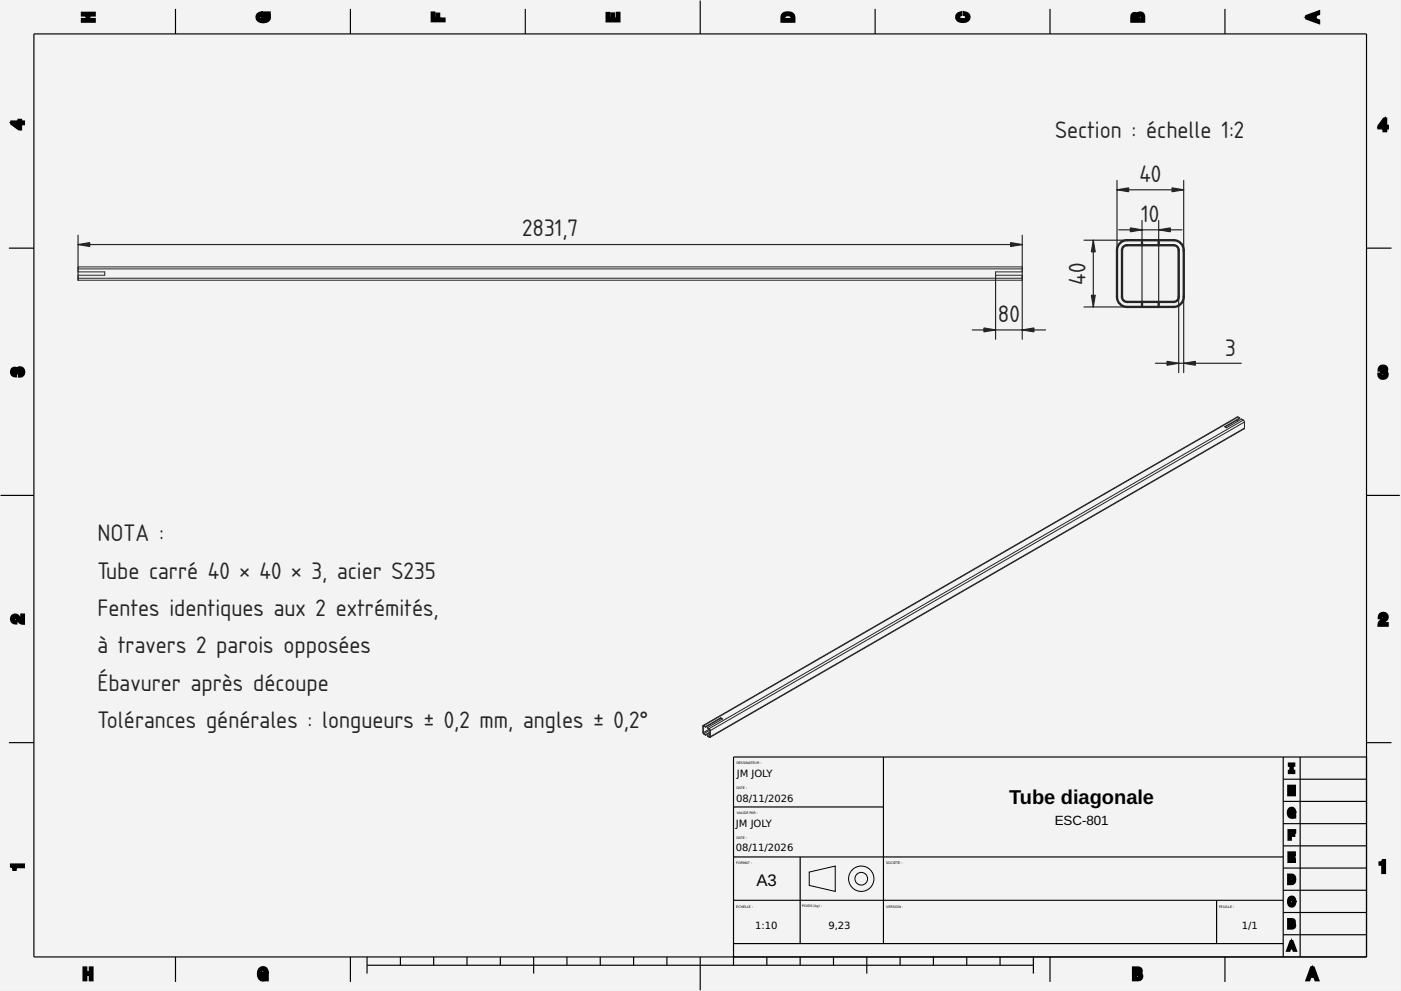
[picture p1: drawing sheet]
<svg xmlns="http://www.w3.org/2000/svg" width="420mm" height="297mm" viewBox="0 0 420 297" stroke-linecap="round" stroke-linejoin="round" font-family="sans-serif">
<defs><g id="words">
<g font-size="6.7" fill="#212529">
<text x="316.4" y="41.2">Section : échelle 1:2</text>
<text x="341.7" y="54.6">40</text>
<text x="156.6" y="70.7">2831,7</text>
<text x="342.3" y="66.6">10</text>
<text x="325.6" y="85.3" transform="rotate(-90 325.6 85.3)">40</text>
<text x="299.3" y="96.6">80</text>
<text x="367.4" y="106.6">3</text>
<text x="29.2" y="162.2">NOTA :</text>
<text x="29.2" y="173.4">Tube carré 40 × 40 × 3, acier S235</text>
<text x="29.2" y="184.6">Fentes identiques aux 2 extrémités,</text>
<text x="29.2" y="195.8">à travers 2 parois opposées</text>
<text x="29.2" y="207">Ébavurer après découpe</text>
<text x="29.2" y="218.2">Tolérances générales : longueurs ± 0,2 mm, angles ± 0,2°</text>
</g>
<text font-size="6" x="302.7" y="240.8">Tube diagonale</text>
<text font-size="5" x="226.9" y="265.7">A3</text>
<text font-size="4" x="316.3" y="247.2">ESC-801</text>
<g font-size="3">
<text x="221" y="232.8">JM JOLY</text>
<text x="220.8" y="240.4">08/11/2026</text>
<text x="220.7" y="247.8">JM JOLY</text>
<text x="220.7" y="255.2">08/11/2026</text>
<text x="226.4" y="278.4">1:10</text>
<text x="248.4" y="278.4">9,23</text>
<text x="372.4" y="278.4">1/1</text>
</g>
<g font-size="1">
<text x="220.8" y="229">DESSINATEUR :</text>
<text x="220.8" y="236.4">DATE :</text>
<text x="221" y="244.1">VALIDÉ PAR :</text>
<text x="220.8" y="251.5">DATE :</text>
<text x="220.8" y="258.9">FORMAT :</text>
<text x="265.8" y="259.1">SOCIÉTÉ :</text>
<text x="220.8" y="272.1">ÉCHELLE :</text>
<text x="240.6" y="272">POIDS (kg) :</text>
<text x="265.8" y="272.1">VERSION :</text>
<text x="365.6" y="272.1">FEUILLE :</text>
</g>
</g></defs>
<path d="M0 0h420v297h-420z" fill-rule="evenodd" fill="#f1f3f5"/>
<g fill="#000">
<path d="M0 0h420v297h-420zM0 0v297h420v-297z"/>
<path d="M24.7 4h2v2.4h-2v-.5h.5v.4h-.5v-.5h3.5v.5h-.5v-.4h.5v.5h-2.1v-2.4h2.1v.5h-.5v-.5h.5v.5h-3.5v-.5h.5v.5h-.5zM24.2 3.5h4.5v1.5h-2.1v-.5h.5v1.4h-.5v-.5h2.1v1.4h-4.5v-1.4h2v.5h-.5v-1.4h.5v.5h-2z"/>
<path d="M77.3 4.3l.8-.3 .1 .5h-.5v-.5h.5l.2 .4-.5 .2-.1-.5 .2 .4-.3 .2-.3-.4 .4 .3-.2 .3-.4-.2 .5 .1-.1 .4-.5-.1 .5-.1 .1 .6-.5 .1 .4-.3 .4 .4-.4 .3 .2-.4 .6 .3-.2 .4v-.5l.8 .1-.1 .5v-.5l.8-.1v.5l-.2-.4 .6-.3 .2 .4-.4-.3 .4-.4 .4 .3-.5-.1 .1-.5 .5 .1-.5 .1-.1-.3 .5-.1-.4 .2-.1-.3 .4-.1-.3 .3-.2-.3 .4-.3-.3 .4-1.2-.8 1.6-.3 .1 .5h-.5v-.3h.5v.5h-1.9v-.5h.5v1.3h-.5v-.5h.4v.5h-.5v-1.3h.6a1.29 1.29 0 0 1 1.5 1.1 1.29 1.29 0 0 1-1.2 1.5h-1.4a1.29 1.29 0 0 1-1.1-1.8zM77 4l1.7-.7v1.5l-.6 .2-.2-.5 .3 .5-.2 .1-.3-.4 .4 .3-.1 .2-.5-.3 .5 .1v.2l-.5-.1 .5-.1 .1 .4-.5 .1 .3-.3 .3 .2-.3 .4 .1-.5 .5 .2-.2 .5 .1-.5h.6l-.1 .5v-.5h.6v.5l-.1-.5 .4-.2 .2 .5-.4-.4 .3-.2 .4 .3-.5-.1 .1-.4 .5 .2-.5 .1-.1-.3 .5-.1-.4 .3-.2-.3 .4-.3-.2 .5-.4-.2 .2-.4v.5l-.5-.1v-.5h.5v1.3h-1.4v-2.3h2.9v1.2l-.9 .1-.1-.5 .3-.3 .7 .9a1.66 1.66 0 0 1-.5 1.7h-.1a3.1 3.1 0 0 1-2.5 .4h-.1a1.91 1.91 0 0 1-1.4-1.8z"/>
<path d="M129.6 3.9h.5v.5h-.5v-.5h.5v2.3h-.5v-.5h3.5v.5h-.5v-.5h.5v.5h-2.1v-1.9h.5v.5h-.4v-.5h.5v1.9h-2zM129.1 3.4h1.5v2.3h-.5v-.5h1v.5h-.5v-1.9h1.4v1.9h-.5v-.5h2.1v1.5h-4.5z"/>
<path d="M182 4.1h.5v.5h-.4v-.5h.5v2.1h-.5v-.5h3.5v.5h-.5v-2.2h.5v.5h-.4v-.5h.5v2.3h-2.2v-2.1h.5v.5h-.4v-.5h.5v2.1h-2.1zM181.6 3.6h1.4v2.2h-.5v-.5h1.1v.5h-.5v-2.1h1.4v2.1h-.5v-.5h1.2v.5h-.5v-2.3h1.4v3.2h-4.5z"/>
<path d="M235 4.2l.4 .3-.3 .4-.4-.3 .4 .1v.3l-.5-.1h.5l-.1 .3h-.4h.5v1.1h-.5v-.5h3.4v.5h-.5v-1.1h.5l-.4 .1-.2-.6 .5-.1-.3 .3-.4-.4 .4-.3-.2 .5-.6-.3 .3-.4-.1 .5-.8-.1 .1-.5 .1 .5-.8 .1-.1-.5 .2 .4-.3 .1-.2-.4 .3 .4-.3 .1zM234.7 3.8l.8-.3a2.55 2.55 0 0 1 2.8 .8l.2 .8v1.7h-4.4v-2zM235 4.1l.6-.2h1.4a1.3 1.3 0 0 1 1.1 1.3v1.2h-3.6a2.56 2.56 0 0 1 .4-2.2zM235.3 4.6l.4 .3-.3 .3-.4-.4 .5 .1v.4l-.5-.1h.5v.7h-.5v-.5h2.6v.5h-.5v-.7h.5l-.5 .1v-.4l.5-.1-.4 .4-.3-.3 .4-.3-.2 .4-.4-.1 .2-.5-.1 .5h-.5v-.5v.5h-.6v-.5l.2 .5-.4 .1z"/>
<path d="M287.2 4.3l.7-.4 .2 .5h-.5v-.5h.5l.1 .5-.5 .2-.1-.5 .3 .4-.4 .2-.3-.4 .4 .3-.2 .4-.4-.3 .5 .1-.1 .4-.5-.1 .5-.1 .1 .5-.5 .2 .4-.4 .4 .4-.4 .4 .2-.5 .6 .3-.2 .4v-.5l.8 .1v.5l-.1-.5 .8-.1v.5l-.2-.4 .6-.3 .2 .5-.3-.4 .3-.4 .4 .4-.5-.2 .1-.5 .5 .1-.5 .1-.1-.4 .5-.1-.4 .2-.3-.3 .4-.3-.2 .4-.5-.3 .3-.4-.1 .5-.6-.1 .1-.5h.5v.5h-.5l.1-.5a1.25 1.25 0 0 1 1.4 1.1 1.25 1.25 0 0 1-1.2 1.4h-1.5a1.29 1.29 0 0 1-1.1-1.6zM286.9 4l1.7-.8v1.6l-.7 .2-.1-.5 .2 .4-.2 .2-.3-.4 .4 .3-.1 .2-.4-.3 .5 .1-.1 .2-.5-.1 .5-.1 .1 .3-.5 .2 .4-.4 .2 .2-.3 .4 .2-.5 .4 .2-.1 .5v-.5h.6v.5l-.1-.5h.6l.1 .5-.2-.5 .4-.2 .2 .5-.3-.4 .2-.2 .4 .4-.5-.2 .1-.3 .5 .1-.5 .1-.1-.2 .5-.1-.4 .3-.2-.3 .4-.3-.2 .5-.3-.2 .2-.4-.1 .4-.8-.2v-1.5a2.13 2.13 0 0 1 2.4 1.8v.1a1.79 1.79 0 0 1-1.4 1.7 3.6 3.6 0 0 1-2.5-.3h-.1a1.67 1.67 0 0 1-.2-2.5z"/>
<path d="M339.7 4.3l.4 .3-.1 .3-.5-.3 .5 .1v.5l-.5-.1h.5v1.2h-.5v-.5h3.5v.5h-.5v-1.3h.5l-.5 .1-.1-.5 .5-.1-.4 .3-.2-.3 .4-.3-.3 .4-.3-.2 .3-.4-.1 .5-.5-.1 .1-.5 .1 .5h-.3l-.1-.4 .2 .4-.2 .1-.2-.4 .3 .3-.1 .2-.4-.3 .4 .2-.4 1-.8-1 .4-.3-.2 .4h-.2l.2-.5-.1 .5h-.2v-.5l.1 .5h-.4v-.5l.3 .4-.3 .2zM339.3 4l1-.4 .8 .2 .4 .4-.4 .3-.5-.2 .2-.4a1.5 1.5 0 0 1 2.6 .5l.1 2.4h-4.5v-1.7zM339.6 4.4a1.04 1.04 0 0 1 1.2-.3 1.04 1.04 0 0 1 .6 1.1v1.2h-2zM340 4.7l.5 .2-.1 .2-.5-.2h.5v.3l-.5-.1h.5v.8h-.5v-.5h1v.5h-.5v-.7h.5h-.5v-.2l.5-.1-.5 .2-.1-.2 .5-.2-.3 .4-.2-.1 .3-.4-.1 .5-.2-.1 .1-.5 .1 .5-.3 .1v-.5l.3 .4-.2 .1zM341.1 4.2a1.12 1.12 0 0 1 1.3-.2 1.12 1.12 0 0 1 .6 1.1v1.3h-2.2zM341.5 4.6l.4 .2-.1 .2-.4-.2 .5 .1-.1 .3-.5-.1h.5v.8h-.5v-.5h1.2v.5h-.5v-.8h.5h-.5v-.3h.5l-.4 .2-.2-.2 .5-.2-.3 .4-.2-.1 .3-.5-.1 .5h-.3l.1-.5 .1 .5h-.3v-.5l.3 .4-.2 .2z"/>
<path d="M391.9 4.9h.5v.5h-.5l.2-.4 3.5 1.2-.2 .5h-.5v-.5h.5l-.2 .5-1.3-.5v-2.1l1.3-.5 .2 .5h-.5v-.5h.5l.2 .5-3.5 1.3zM391.4 4.6l4.5-1.7v1.6l-1.3 .4-.2-.4h.5v1.4h-.5l.2-.5 1.3 .5v1.5l-4.5-1.6zM390.9 5.2l3.6-1.3v2.5zM392.6 4.7l1.5 .5-.1 .5h-.5v-1.1h.5l.1 .5-1.5 .5-.2-.4z"/>
<path d="M3.6 36.6h.5v.5h-.5l.3-.4 2.1 1.5-.3 .4v-.5h.4v.5h-.5v-2h1.4v.5h-.5v-.5h.5v.5h-1.4v-1h.5v.5h-.4v-.5h.5v1h-2.6zM3.1 36.1h2.6v.5h-.5v-1h1.4v1h-.5v-.5h1.4v1.5h-1.4v-.5h.5v2h-1.1l-2.4-1.8zM2.6 36.6h3.6v2.5zM4.5 36.6l1.5 1.2-.3 .4h-.5v-1.1h.5v.5h-1.5v-.5z"/>
<path d="M415 35.7h.5v.5h-.4v-.5l.4 .3-1.5 2.1-.4-.2h.5v.4h-.5v-.5h2v1.4h-.5v-.5h.4v.5h-.5v-1.4h1v.5h-.5v-.4h.5v.5h-1zM414.8 35.2h1.2v2.7h-.5v-.5h1v1.4h-1v-.5h.5v1.4h-1.4v-1.4h.5v.5h-2v-1.1zM415.6 34.8v3.6h-2.6zM414.6 36.3h.5l.4 .3-1.1 1.6-.4-.3v-.5h1.1v.5h-.5z"/>
<path d="M3.7 110.7a1.09 1.09 0 0 1 1.3-.2 1.09 1.09 0 0 1 .5 1.3l-.5-.1v-.5h.4v.5l-.5 .1a1.22 1.22 0 0 1 1-1.5 1.22 1.22 0 0 1 1.4 1.2 1.22 1.22 0 0 1-1.3 1.2l-.1-.5h.5v.5h-.5v-.5l.4-.1 .1 .5-.3-.4 .4-.2 .3 .4-.4-.3 .2-.3 .4 .2-.5-.1 .1-.5 .5 .1-.5 .1-.1-.5 .5-.1-.4 .2-.2-.3 .4-.3-.3 .4-.3-.2 .2-.4-.1 .4h-.4l.1-.5 .1 .5h-.3l-.1-.5 .2 .5-.2 .1-.2-.5 .3 .4-.2 .2-.3-.4 .4 .2-.5 .9-.7-.9 .4-.3-.2 .5-.4-.1 .1-.5 .1 .5-.4 .1-.1-.5 .3 .4-.3 .2-.3-.4 .5 .2-.2 .4-.5-.3 .5 .1v.5l-.5-.1 .5-.1 .1 .5-.5 .1 .4-.3 .2 .4-.4 .2 .3-.4 .3 .2-.3 .5 .1-.5h.5l-.1 .5h-.5v-.4h.5v.5a1.19 1.19 0 0 1-1.1-.7 1.19 1.19 0 0 1 .2-1.3zM3.3 110.4a1.38 1.38 0 0 1 2.2 .1l-.4 .3-.4-.2 .2-.4a1.52 1.52 0 0 1 2.6 .6 2.04 2.04 0 0 1-.3 1.9l-.6 .4-1.2 .1v-1.4l.8-.1v.5l-.2-.4 .2-.2 .3 .4-.4-.2 .1-.3 .4 .3-.5-.1 .1-.3 .5 .1-.5 .1-.1-.3 .5-.1-.4 .2-.1-.2 .4-.2-.3 .4-.2-.2 .3-.4-.1 .5-.3-.1 .1-.4 .1 .4-.3 .1-.1-.5 .3 .4-.2 .1-.3-.4 .5 .3-.1 .2-.5-.2 .5 .1v.3l-.5-.1h.5v.7h-1.4v-.7h.5l-.5 .1v-.3h.5l-.5 .2-.1-.2 .5-.3-.3 .5-.2-.2 .3-.4-.1 .5h-.2v-.5l.1 .5h-.2l-.1-.5 .3 .4-.2 .2-.3-.5 .5 .3-.1 .2-.5-.3 .5 .1v.3l-.5-.1 .5-.1v.3l-.5 .1 .5-.3 .1 .2-.4 .3 .2-.4 .3 .1-.3 .4 .1-.5 .7 .1v1.4h-.5a1.58 1.58 0 0 1-1.6-2.1z"/>
<path d="M413.9 110a1.11 1.11 0 0 1 1.9 .3 1.11 1.11 0 0 1-1.3 1.5v-.5h.5v.4h-.5v-.5a1.22 1.22 0 0 1 1.5 1 1.22 1.22 0 0 1-1.2 1.4 1.22 1.22 0 0 1-1.3-1.3l.5-.1v.5h-.5v-.5l.5-.1 .1 .5-.5 .1 .4-.3 .3 .4-.4 .3 .2-.5 .4 .3-.3 .4 .1-.5 .5 .1-.1 .5-.1-.5 .6-.1 .1 .5-.3-.4 .4-.3 .2 .5-.4-.3 .3-.4 .4 .3-.5-.1 .1-.4 .5 .1h-.5v-.3h.4l-.4 .2-.1-.3 .4-.2-.3 .4-.2-.2 .4-.4-.3 .5-.9-.5 .9-.8 .3 .4-.4-.1 .1-.4 .5 .1-.5 .1-.1-.4 .5-.1-.4 .3-.2-.3 .4-.3-.3 .4-.3-.1 .2-.5-.1 .5-.4-.1v-.4l.1 .4-.4 .1-.1-.5 .2 .5-.3 .2-.3-.4 .4 .2-.2 .4-.4-.3 .5 .1-.1 .5-.5-.1v-.5h.5v.5h-.5zM413.6 109.7a1.51 1.51 0 0 1 2.2-.1 1.51 1.51 0 0 1-.1 2.2l-.3-.4 .3-.4 .3 .2a1.52 1.52 0 0 1-.5 2.5l-.1 .1a2.04 2.04 0 0 1-1.9-.4l-.3-.5-.2-1.2h1.4l.2 .7-.5 .1 .4-.2 .1 .2-.4 .3 .3-.5 .2 .2-.3 .4 .1-.5 .3 .1v.5l-.1-.5 .3-.1 .1 .5-.3-.4 .2-.2 .3 .5-.4-.3 .1-.2 .4 .3-.4-.1v-.3l.5 .1-.5 .1v-.3l.4-.1-.4 .3-.1-.2 .4-.3-.2 .5-.3-.2 .3-.4-.1 .5-.3-.1 .1-.5v.5l-.8 .1v-1.5l.7 .1v.5v-.5l.2-.1 .1 .5-.2-.4 .2-.1 .2 .4-.4-.3 .1-.1 .4 .3-.5-.1 .1-.3 .5 .1-.5 .1-.1-.2 .5-.1-.4 .3-.1-.2 .4-.3-.2 .4-.2-.1 .2-.4-.1 .5h-.2l.1-.5v.5h-.3v-.5l.2 .4-.2 .2-.3-.4 .5 .2-.1 .2-.5-.2 .5 .1-.1 .7h-1.4l.1-1.2z"/>
<path d="M3.7 184.7a1.33 1.33 0 0 1 2.2 .7l-.5 .3 .5-.3 .3 .5-.5 .3 .4-.4 .3 .4-.3 .3 .2-.4 .4 .2-.2 .4v-.5l.6 .1-.1 .5h-.5v-2.4h.5v.5h-.4v-.5h.5v2.7l-1.4-.8-.5-.9 .4-.3-.4 .3-.2-.3 .4-.3-.3 .4-.3-.3 .4-.3-.3 .4-.2-.1 .2-.5-.1 .5h-.4l.1-.5 .1 .5-.4 .1-.1-.5 .3 .4-.3 .2-.3-.4 .4 .3-.2 .3-.4-.2h.4v.5l-.5-.1 .5-.1 .1 .5-.5 .1 .4-.3 .2 .4-.4 .3 .3-.4 .3 .2-.2 .4 .1-.5 .5 .1-.1 .5v-.5v.5h-.5v-.5h.5v.5a1.23 1.23 0 0 1-1.2-.6 1.23 1.23 0 0 1 .2-1.4zM3.4 184.4l.1-.1a1.7 1.7 0 0 1 2.7 .9l-.4 .2 .4-.2 .4 .5-.5 .3 .4-.4 .2 .2-.4 .4 .2-.5 .3 .1-.2 .5h-.5v-2.4h1.4v3.4l-1.2-.1-.5-.3-1-1.3 .5-.2-.4 .3-.2-.3 .4-.2-.3 .3-.2-.1 .3-.4-.2 .4-.2-.1 .2-.4v.5h-.3l.1-.5 .1 .4-.2 .1-.1-.5 .3 .4-.2 .2-.3-.4 .4 .2-.1 .2-.5-.2 .5 .1v.2h-.5l.5-.1v.3h-.4l.4-.3 .1 .3-.4 .3 .3-.5 .2 .2-.2 .4v-.5h.4l-.1 .5v-.5h.5v1.5h-.5a1.63 1.63 0 0 1-1.6-2.2z"/>
<path d="M413.9 184.2a1.24 1.24 0 0 1 2 .3 1.24 1.24 0 0 1-1 1.8l-.2-.5 .3 .4-.5 .3-.3-.4 .4 .4-.4 .3-.3-.3 .4 .2-.2 .4-.4-.2h.4v.5h-.5v-.5h2.4v.5h-.5v-.5h.5v.5h-2.7l.8-1.3 .9-.5 .2 .4-.2-.4 .3-.2 .3 .4-.4-.3 .2-.3 .4 .3-.5-.2 .2-.3 .4 .2h-.5l.1-.4 .5 .1-.5 .1-.1-.4 .5-.1-.4 .3-.2-.4 .4-.3-.3 .5-.3-.2 .2-.5-.1 .5h-.4v-.5l.1 .5h-.5v-.5l.2 .5-.3 .2-.3-.4 .4 .3-.2 .3-.5-.2h.5v.5h-.5h.5h-.5v-.5h.4v.5h-.5zM413.6 183.8a1.66 1.66 0 0 1 2-.3 1.66 1.66 0 0 1 .8 1.9l-.9 1-.3 .2-.3-.4 .3 .4-.6 .3-.2-.4 .3 .4-.1 .2-.4-.4 .5 .2-.2 .3-.4-.3v-.5h2.4v1.5h-3.4l.1-1.2 .3-.5 1.3-1 .2 .5-.3-.5 .2-.1 .3 .4-.3-.3 .1-.2 .4 .3-.5-.2 .1-.2 .5 .2h-.5v-.3l.5 .1-.5 .1v-.2l.5-.1-.4 .2-.2-.2 .4-.2-.2 .4-.2-.1 .2-.5-.1 .5h-.3l.1-.5 .1 .5h-.3l-.1-.5 .3 .4-.2 .2-.3-.4 .4 .2-.1 .3-.4-.3 .5 .1-.1 .4-.5-.1h.5v.5h-1.4l.1-1.2z"/>
<path d="M386.3 235.7h.5v.5h-.3v-.5h.5v2.5h-.5v-.5h.3v.5h-.5v-1.7h2v1.7h-.5v-.5h.4v.5h-.5v-2.5h.5v.5h-.4v-.5h.5v1.5h-2zM386 235.2h1.3v1.5h-.5v-.5h1v.5h-.5v-1.5h1.4v3.5h-1.4v-1.7h.5v.5h-1v-.5h.5v1.7h-1.3z"/>
<path d="M386.7 228.8h1v2.9h-1v-.5h.5v.3h-.5v-.5h1.3v.5h-.5v-.3h.5v.5h-1v-2.9h1v.5h-.5v-.3h.5v.5h-1.3v-.5h.5v.3h-.5zM386.2 228.5h2.3v1.3h-1v-.5h.5v1.9h-.5v-.5h1v1.3h-2.3v-1.3h1v.5h-.5v-1.9h.5v.5h-1z"/>
<path d="M3.5 259.3h.5v.3h-.5l.1-.4 .4 .1 .6 .8 .1 .4-.5 .1v-.5h.3v.5h-.5v-1.3h3v.5h-.5v-.5h.5v.5h-3.5zM3 258.8h4.5v1.5h-3v-.5h.5v1.3h-1.3l-.1-.9h.5l-.4 .2-.2-.3 .5-.2-.3 .4-.2-.2 .3-.4-.2 .5-.6-.2z"/>
<path d="M386.4 255.5h1.7v.5h-.5v-.3h.5v.5h-1.5v-.5h.5v2.5h-.5v-.5h1.6v.5h-.5v-.3h.5v.5h-1.8v-1.9h1.6v.5h-.5v-.3h.5v.5h-1.6zM386.1 255.2h2.5v1.3h-1.7v-.5h.5v.7h-.5v-.5h1.6v1.3h-1.6v-.5h.5v.9h-.5v-.5h1.8v1.3h-2.6z"/>
<path d="M386.4 248.8h1.8v.5h-.5v-.3h.5v.5h-1.6v-.5h.5v2.5h-.5v-.5h.3v.5h-.5v-1.6h1.6v.5h-.5v-.3h.5v.5h-1.6zM386.1 248.5h2.6v1.3h-1.8v-.5h.5v.8h-.5v-.5h1.6v1.3h-1.6v-.5h.5v1.6h-1.3z"/>
<path d="M386.8 242.2l.9-.1 .6 .9-.5 .1v-.5h.4v.5l-.5 .1-.1-.3 .5-.1-.4 .2-.2-.2 .4-.3-.2 .4-.3-.1 .3-.5-.1 .5h-.3l.1-.5 .1 .5-.4 .1-.1-.5 .3 .4-.3 .2-.3-.4 .4 .3-.2 .4-.4-.2h.5l-.1 .6-.5-.1 .5-.1 .1 .6-.5 .1 .4-.3 .2 .5-.4 .2 .3-.4 .3 .3-.4 .3 .2-.4h.3l-.1 .5-.1-.5h.2l.1 .5-.2-.5h.2l.2 .4-.3-.4 .1-.1 .4 .4-.4-.3 .8-1.1 .2 1.5-.4 .1v-.5h.1v.5h-.5v-1.4h.5v.5h-.9v-.5h.5v.3h-.5v-.5h1.1v.5a1.07 1.07 0 0 1-.9 1.3 1.07 1.07 0 0 1-1.2-1v-1.1zM386.2 242.3a1.36 1.36 0 0 1 1.5-.5 1.36 1.36 0 0 1 1 1.2l.2 .6h-1.4l-.2-.6 .5-.1-.4 .3-.1-.2 .4-.3-.3 .4-.2-.1 .3-.4-.1 .5h-.1l.1-.5 .1 .5h-.3l-.1-.5 .3 .4-.2 .2-.3-.4 .5 .2-.2 .3-.4-.1h.5l-.1 .4h-.5l.5-.1 .1 .5h-.5l.4-.1 .2 .3-.5 .2 .4-.4 .1 .2-.3 .4 .1-.5h.3l-.2 .5-.1-.5h.2l.2 .5-.4-.4 .2-.2 .3 .4-.4-.2 .1-.2 .4 .2-.5-.1 .1-.3h.5v.5h-1.1v-1.3h1.9v2.4h-1.1l-.1-.8 .5-.1 .4 .3-.1 .2-1 .4a1.6 1.6 0 0 1-1.4-1.7z"/>
<path d="M386.5 262.3h.5v2.5h-.5v-.5h.8v.5l-.1-.5h.4l.1 .4-.3-.3 .3-.3 .3 .4-.4-.2 .1-.4 .5 .2h-.5l.1-.6 .5 .1h-.5l-.1-.5 .5-.1-.5 .2v-.2l.4-.2-.4 .3-.1-.2 .4-.3-.3 .4-.3-.2 .3-.4-.1 .5-.2-.1 .2-.4-.1 .5-.2-.1v-.5v.5h-.8zM386 261.8l2 .2 .6 .6 .2 1a1.46 1.46 0 0 1-1.4 1.7h-1.4zM386.3 262.1h.5a1.35 1.35 0 0 1 1.4 .5 1.35 1.35 0 0 1 .2 1.4l-.6 .9-1.5 .1zM386.8 262.6h.5v1.9h-.5v-.5h.5v.5l-.1-.5h.3l.1 .5-.4-.4 .2-.2 .4 .4-.5-.2 .1-.3 .5 .2h-.5v-.5l.5 .1h-.5v-.4l.5-.1-.5 .2-.1-.3 .5-.2-.4 .4-.1-.1 .3-.4-.1 .5-.3-.1 .1-.5v.5h-.5z"/>
<path d="M386.5 275.7h.5v2.4h-.5v-.5h.9v.5v-.4l.3-.1 .1 .5-.3-.4 .3-.2 .2 .5-.4-.3 .2-.3 .4 .3-.5-.1v-.3l.5 .1-.5 .1v-.2l.5-.1-.4 .2-.1-.2 .4-.2-.3 .4-.2-.2 .4-.3-.2 .4-1-.4 .9-.7 .3 .4-.4-.2 .5 .1-.5-.1v-.2l.5 .1-.5 .1v-.3l.5-.1-.4 .3-.2-.2 .4-.3-.2 .5-.2-.2 .2-.4-.1 .5-.3-.1 .1-.4v.5h-.9zM386 275.2h1.4a1.1 1.1 0 0 1 1.2 .7 1.1 1.1 0 0 1-.5 1.3l-.3-.4 .2-.5a1.2 1.2 0 0 1 .7 1.4 1.2 1.2 0 0 1-1.3 .9h-1.4zM386.3 275.5h1.1a.87 .87 0 0 1 .9 .8 .87 .87 0 0 1-1 .9h-1zM386.8 276h.5v.7h-.5v-.5h.5v.5v-.5h.2v.5l-.2-.5 .5 .3-.5-.1v-.2l.5 .1-.5 .1v-.2l.5-.1-.5 .3 .2-.4v.5l-.2-.1 .1-.4v.5h-.6zM386.3 276.5h1.1a.93 .93 0 0 1 1 .9 .93 .93 0 0 1-1 .9h-1.1zM386.8 277h.5v.8h-.5v-.5h.6v.5l-.1-.4 .3-.1v.5l-.2-.4 .1-.1 .3 .4-.4-.2v-.2l.5 .3-.5-.1v-.2l.5 .1-.5 .1v-.2l.5-.1-.4 .3-.1-.1 .4-.3-.2 .4h-.2l.2-.5-.1 .5h-.2l.1-.5v.5h-.6z"/>
<path d="M386.9 268.8h.8l.7 .8-.5 .1v-.5h.3v.5l-.4 .2-.2-.3 .5-.2-.4 .3-.2-.3 .4-.3-.2 .5-.3-.2 .3-.4-.1 .5-.3-.1 .1-.5 .1 .5-.4 .1-.1-.5 .3 .4-.3 .2-.3-.3 .5 .2-.2 .4-.5-.2h.5l-.1 .6-.4-.1h.4l.1 .5-.5 .1 .5-.2 .2 .4-.5 .2 .3-.4 .3 .3-.3 .4 .1-.5 .4 .1-.1 .5-.1-.5 .3-.1 .1 .5-.3-.4 .3-.2 .3 .4-.4-.3 .1-.3 .5 .3-.5-.1 .1-.5 .5 .2v.5h-.4v-.5l.5 .1a1.04 1.04 0 0 1-1 1 1.04 1.04 0 0 1-1.1-1v-1zM386.3 269a1.35 1.35 0 0 1 1.4-.5 1.35 1.35 0 0 1 1 1.1l.2 .6h-1.4l-.2-.5 .5-.2-.4 .3-.1-.2 .4-.2-.3 .4-.1-.1 .2-.4-.1 .4h-.1l.1-.5 .1 .5-.2 .1-.2-.5 .4 .3-.2 .2-.3-.3 .4 .2-.1 .3-.5-.2 .5 .1v.4l-.5-.1h.5v.4l-.5 .1 .5-.2 .1 .3-.4 .2 .3-.3 .2 .1-.4 .4 .2-.5 .2 .1-.1 .5-.1-.5 .2-.1 .1 .5-.3-.4 .1-.1 .3 .4-.4-.3 .1-.2 .5 .3-.5-.2 .1-.6h1.4a2.17 2.17 0 0 1-.9 1.8l-.1 .1a1.35 1.35 0 0 1-1.9-1.1v-1.4z"/>
<path d="M413.9 258.5h1.3v3h-.5v-.5h.5v.5h-.5v-3.5h.5v.5h-.4v-.5l.5 .1-.4 .8-.5 .2h-.4l-.1-.5h.5v.4h-.5zM413.4 258.2l.8-.1 .1 .5-.2-.5 .3-.1 .2 .5-.4-.3 .2-.3 .4 .4-.5-.2 .2-.6h1.2v4.5h-1.5v-3h.5v.5h-1.3z"/>
<path d="M25.2 290.2h.5v.5h-.5v-.5h.5v3.4h-.5v-.5h.5v.5h-.5v-2.1h2.4v2.1h-.5v-.5h.5v.5h-.5v-3.4h.5v.5h-.5v-.5h.5v1.9h-2.4zM24.7 289.7h1.5v1.9h-.5v-.5h1.4v.5h-.5v-1.9h1.5v4.4h-1.5v-2.1h.5v.5h-1.4v-.5h.5v2.1h-1.5z"/>
<path d="M77.8 290.5a1.21 1.21 0 0 1 1.3-.5 1.21 1.21 0 0 1 1 1.1l-.5 .1v-.5h.5v.5l-.5 .1-.1-.4 .4-.2-.4 .3-.2-.4 .4-.2-.3 .4-.3-.2 .2-.5v.5l-.5-.1 .1-.4 .1 .4-.6 .2-.1-.5 .4 .4-.5 .3-.3-.3 .4 .2-.2 .5-.5-.2 .5 .1-.1 .8-.5-.1 .5-.1 .1 .8-.5 .1 .5-.2 .2 .5-.4 .3 .3-.4 .4 .4-.3 .3 .1-.5 .5 .2-.1 .4v-.5h.2l.1 .5-.2-.5 .3-.1 .2 .5-.3-.4 .2-.2 .3 .4-.4-.3 .9-1.1 .3 1.6h-.5v-.5h.2v.5h-.5v-1.8h.5v.5h-1.3v-.5h.5v.4h-.5v-.5h1.3v.6a1.29 1.29 0 0 1-1.1 1.5 1.29 1.29 0 0 1-1.4-1.3v-1.3zM77.5 290.2a1.83 1.83 0 0 1 2-.5 2.15 2.15 0 0 1 1.2 2h-1.5l-.2-.7 .5-.1-.4 .3-.2-.3 .4-.2-.2 .4-.3-.2 .3-.4-.1 .5h-.2l.1-.5 .1 .4-.4 .1-.1-.4 .4 .3-.3 .3-.4-.4 .5 .2-.2 .5-.4-.2h.5l-.1 .6h-.5l.5-.1 .1 .7h-.5l.4-.2 .2 .5-.5 .1 .4-.3 .3 .3-.4 .3 .1-.5 .4 .1-.1 .5-.2-.5h.3l.2 .4-.4-.3 .3-.3 .3 .4-.4-.2 .1-.3 .5 .2-.5-.1v-.4h.5v.5h-1.3v-1.4h2.3v2.8h-1.2l-.1-.8 .5-.1 .4 .3-1 .7a1.66 1.66 0 0 1-1.6-.6h-.1a3.1 3.1 0 0 1-.4-2.5z"/>
<path d="M340 290.2h.5v3.4h-.5v-.5h1.3v.5l-.1-.4 .5-.1v.5l-.2-.5 .3-.2 .3 .5-.4-.3 .2-.3 .4 .2h-.5l.1-.5 .5 .1-.5 .1-.1-.3 .5-.1-.4 .2-.1-.2 .4-.2-.3 .3-.2-.2 .3-.3-.2 .4-1-.4 1-.8 .3 .4-.4-.2v-.2l.5 .2-.5-.1v-.2h.5l-.5 .1v-.4h.5l-.4 .2-.2-.2 .4-.3-.3 .4-.3-.1 .3-.5-.1 .5-.5-.1 .1-.4v.5h-1.2zM339.5 289.7h1.8a1.34 1.34 0 0 1 1.2 .6 1.34 1.34 0 0 1 .1 1.4l-.5 .4-.3-.3 .2-.5 .4 .2a1.5 1.5 0 0 1-.5 2.6h-2.4zM339.9 290.1h1.3a1.02 1.02 0 0 1 1.1 1 1.02 1.02 0 0 1-1.2 1h-1.2zM340.4 290.6h.5v1h-.5v-.5h.7v.5v-.5h.2l.1 .5-.2-.5 .2-.1 .2 .5-.4-.3 .1-.2 .4 .3-.5-.1 .1-.2 .5 .1-.5 .1-.1-.3 .5-.1-.4 .3-.1-.1 .4-.3-.2 .4h-.2l.2-.5v.5h-.3l.1-.5v.5h-.8zM339.9 291.5h1.3a1.11 1.11 0 0 1 1.2 1.1 1.11 1.11 0 0 1-1.2 1.1h-1.3zM340.4 292h.5v1.2h-.5v-.5h.8v.5v-.5h.3v.5l-.2-.4 .2-.2 .2 .5-.4-.3 .1-.2 .5 .3-.5-.1v-.3l.5 .1-.5 .1v-.3l.5-.1-.4 .3-.2-.1 .4-.3-.2 .4-.2-.1 .2-.4-.1 .5-.3-.1 .1-.5v.5h-.8z"/>
<path d="M387.2 282.3l.4 .2-.9 2.5-.5-.2v-.5h.4v.5l-.5-.2 .4-1h1.7l.4 1-.5 .2v-.5h.3v.5l-.4 .2-.9-2.5 .4-.2v.5h-.3zM386.8 281.8h1.1l1.3 3.5h-1.5l-.3-1.1 .4-.1v.5h-1v-.5l.5 .1-.4 1.1h-1.4zM387.3 281.2l1.1 3.1h-2.1zM386.9 282.8l.4-.1 .5 .1-.4 1.1-.4-.1v-.5h.7v.5l-.4 .1z"/>
<path d="M393.3 290.1l.5 .2-1.3 3.5-.4-.2v-.5h.4v.5l-.5-.1 .5-1.4h2.1l.5 1.4-.4 .1v-.5h.4v.5l-.4 .2-1.3-3.5 .4-.2v.5h-.5zM393 289.6h1.2l1.6 4.5h-1.5l-.5-1.3 .5-.2v.5h-1.4v-.5l.5 .2-.5 1.3h-1.6zM393.6 289.1l1.2 3.6h-2.5zM393.1 290.8l.5-.1 .5 .1-.6 1.6-.5-.2v-.5h1.1v.5l-.4 .2z"/>
</g>
<g fill="none" stroke="#000" stroke-width=".35">
<path d="M10.2 10.2h399.6v276.6h-399.6zM52.6 2.7v7.5M105.1 2.7v7.5M157.5 2.7v7.5M210 .2v10M262.5 2.7v7.5M314.9 2.7v7.5M367.4 2.7v7.5M2.7 74.4h7.5M409.8 74.4h7.5M.2 148.5h10M409.8 148.5h10"/>
<path d="M2.7 222.6h7.5M264.9 226.9v55.9M384.8 233.6h25M384.8 226.9v59.9M389.9 226.9v59.9M409.8 222.6h7.5M409.8 226.9h-189.8v62.4M220 256.9h164.8M220 241.9h44.9M240 256.9v25.9M384.8 253.5h25M384.8 246.9h25"/>
<path d="M384.8 240.2h25M220 269.9h164.8M364.9 269.8v13M384.8 273.5h25M384.8 266.9h25M384.8 260.2h25M52.6 286.8v7.5M105.1 286.8v7.5M110.1 289.3h199.8M110.1 286.8v5M120.1 286.8v2.5M130.1 286.8v2.5"/>
<path d="M140.1 286.8v2.5M150 286.8v2.5M160 286.8v5M170 286.8v2.5M180 286.8v2.5M190 286.8v2.5M200 286.8v2.5M210 286.8v10M220 282.8h164.8M230 286.8v2.5M240 286.8v2.5M250 286.8v2.5"/>
<path d="M260 286.8v5M269.9 286.8v2.5M279.9 286.8v2.5M289.9 286.8v2.5M299.9 286.8v2.5M309.9 286.8v5M314.9 286.8v7.5M367.4 286.8v7.5M384.8 280.2h25"/>
</g>
<g fill="#000">
<path d="M24.7 4h3.5v.5h-1.6v1.4h1.6v.4h-3.5v-.4h1.5v-1.4h-1.5z" fill-rule="evenodd"/>
<path d="M77.4 4.3l.8-.3v.5h-.3a.68 .68 0 0 0-.4 .6 .68 .68 0 0 0 .4 .7 1.68 1.68 0 0 0 2.5-.6 .92 .92 0 0 0-1.2-.8v.8h-.4v-1.3h1.9v.3h-.5l.4 .5a1.19 1.19 0 0 1-.9 1.7 1.9 1.9 0 0 1-2.6-1.3z" fill-rule="evenodd"/>
<path d="M129.6 3.9h.5v1.8h1v-1.4h.4v1.4h1.6v.5h-3.5z" fill-rule="evenodd"/>
<path d="M182.1 4.1h.4v1.7h1.1v-1.6h.4v1.6h1.2v-1.8h.4v2.2h-3.5z" fill-rule="evenodd"/>
<path d="M235 4.2a2.18 2.18 0 0 0-.4 2.1h3.4v-1.1a1.92 1.92 0 0 0-3-1zM235.3 4.6l.4-.2a1.44 1.44 0 0 1 1.9 .8v.7h-2.6v-1.1z" fill-rule="evenodd"/>
<path d="M287.2 4.3l.9-.4v.5l-.3 .1a.66 .66 0 0 0-.5 .6 .66 .66 0 0 0 .4 .6l.5 .2a1.58 1.58 0 0 0 2-.8 .9 .9 0 0 0-1-.7v-.5a1.24 1.24 0 0 1 1.4 1 1.24 1.24 0 0 1-1.1 1.4 1.93 1.93 0 0 1-2.6-1.2z" fill-rule="evenodd"/>
<path d="M339.7 4.3l-.2 2h3.5v-1.3a.98 .98 0 0 0-.8-1.1 .98 .98 0 0 0-1.1 .6 .83 .83 0 0 0-1.4-.2zM340 4.7l.4-.2 .4 .2 .1 1.2h-1zM341.5 4.6l.4-.2a.57 .57 0 0 1 .6 .7v.8h-1.2z" fill-rule="evenodd"/>
<path d="M391.9 4.9v.5l3.5 1.3v-.5l-1-.3v-1.4l1-.4v-.5zM392.4 5.2l1.6-.6v1.1z" fill-rule="evenodd"/>
<path d="M3.6 36.6v.5l2.1 1.5h.4v-1.5h.9v-.5h-.9v-.5h-.4v.5zM4.2 37.1h1.5v1.1z" fill-rule="evenodd"/>
<path d="M415.1 35.7l-1.5 2.2v.4h1.5v.9h.4v-.9h.5v-.4h-.5v-2.2zM415.1 36.3v1.6h-1.1z" fill-rule="evenodd"/>
<path d="M3.7 110.7a.86 .86 0 0 1 1.4 .1 1.12 1.12 0 0 1 1.6-.4 1.12 1.12 0 0 1 .3 1.6l-.6 .6-.5 .1v-.5a.72 .72 0 0 0 .9-.6 .72 .72 0 0 0-.8-.8 .72 .72 0 0 0-.6 .9h-.4a.62 .62 0 0 0-.4-.8 .62 .62 0 0 0-.8 .5 .62 .62 0 0 0 .5 .7l.3 .1v.4a1.17 1.17 0 0 1-1.1-.7 1.17 1.17 0 0 1 .2-1.2z" fill-rule="evenodd"/>
<path d="M413.9 110.1a1.01 1.01 0 0 1 1.5-.2 1.01 1.01 0 0 1 0 1.5 1.12 1.12 0 0 1 .4 1.6 1.12 1.12 0 0 1-1.6 .3l-.6-.6-.1-.5h.5a.72 .72 0 0 0 .7 .9 .72 .72 0 0 0 .7-.8 .72 .72 0 0 0-.9-.6v-.4a.62 .62 0 0 0 .8-.4 .62 .62 0 0 0-.4-.8 .62 .62 0 0 0-.8 .5v.3h-.5z" fill-rule="evenodd"/>
<path d="M3.8 184.7a1.22 1.22 0 0 1 2 .7l.8 .9v-1.9h.4v2.4a2.76 2.76 0 0 1-2.1-1.8 .69 .69 0 0 0-1 .5 .69 .69 0 0 0 .8 .7v.5a1.18 1.18 0 0 1-1.1-.7 1.18 1.18 0 0 1 .2-1.3z" fill-rule="evenodd"/>
<path d="M414 184.2a1.18 1.18 0 0 1 1.9 .3 1.18 1.18 0 0 1-1 1.7l-.8 .7h1.9v.5h-2.4a2.76 2.76 0 0 1 1.8-2.1 .69 .69 0 0 0-.5-1 .69 .69 0 0 0-.8 .8h-.4z" fill-rule="evenodd"/>
<path d="M386.5 235.7h.3v1h1v-1h.4v2.5h-.4v-1.2h-1v1.2h-.3z" fill-rule="evenodd"/>
<path d="M386.7 229h1.3v.3h-.5v1.9h.5v.3h-1.3v-.3h.5v-1.9h-.5z" fill-rule="evenodd"/>
<path d="M3.5 259.3h3.5v.5h-2.5v.8h-.3a.77 .77 0 0 0-.7-1z" fill-rule="evenodd"/>
<path d="M386.6 255.7h1.5v.3h-1.2v.7h1.1v.3h-1.1v.9h1.3v.3h-1.6z" fill-rule="evenodd"/>
<path d="M386.6 249h1.6v.3h-1.3v.8h1.1v.3h-1.1v1.1h-.3z" fill-rule="evenodd"/>
<path d="M386.7 242.6a.85 .85 0 0 1 .9-.3 .85 .85 0 0 1 .6 .8h-.4l-.3-.5a1.04 1.04 0 0 0-.8 .9 1.04 1.04 0 0 0 .6 1.1l.4-.2 .2-.6h-.6v-.3h.9v1.4l-.2-.4-.5 .4a1.2 1.2 0 0 1-1-1.8z" fill-rule="evenodd"/>
<path d="M386.5 262.3v2.5h.8a1.28 1.28 0 0 0 1-1.2 1.28 1.28 0 0 0-1-1.3zM386.8 262.6a.96 .96 0 0 1 1.1 1 .96 .96 0 0 1-1.1 .9z" fill-rule="evenodd"/>
<path d="M386.5 275.7v2.4h.9a.7 .7 0 0 0 .8-.5 .7 .7 0 0 0-.4-.8l.3-.5a.62 .62 0 0 0-.7-.6zM386.8 276h.6a.38 .38 0 0 1 .4 .3 .38 .38 0 0 1-.5 .4h-.5zM386.8 277h.6a.44 .44 0 0 1 .5 .4 .44 .44 0 0 1-.5 .4h-.6z" fill-rule="evenodd"/>
<path d="M386.7 269.3a.85 .85 0 0 1 .9-.3 .85 .85 0 0 1 .6 .7h-.3l-.4-.4a1.05 1.05 0 0 0-.8 .9 1.05 1.05 0 0 0 .7 1.1l.3-.2 .2-.5h.4a.89 .89 0 0 1-.8 .9 .89 .89 0 0 1-1-.7z" fill-rule="evenodd"/>
<path d="M413.9 258.6a.77 .77 0 0 0 .9-.6h.4v3.5h-.5v-2.5h-.8z" fill-rule="evenodd"/>
<path d="M25.2 290.2h.5v1.4h1.4v-1.4h.5v3.4h-.5v-1.6h-1.4v1.6h-.5z" fill-rule="evenodd"/>
<path d="M77.9 290.6a1.19 1.19 0 0 1 1.3-.5 1.19 1.19 0 0 1 .9 1.1h-.5l-.1-.3a.68 .68 0 0 0-.6-.4 .68 .68 0 0 0-.7 .3 1.68 1.68 0 0 0 .7 2.5 .92 .92 0 0 0 .7-1.1h-.8v-.4h1.3v1.8h-.2l-.1-.4-.4 .4a1.19 1.19 0 0 1-1.8-.9v-1.6z" fill-rule="evenodd"/>
<path d="M340 290.2v3.4h1.3a.98 .98 0 0 0 1.1-.7 .98 .98 0 0 0-.6-1.1 .86 .86 0 0 0 .4-1.1 .86 .86 0 0 0-1-.5zM340.4 290.6h.8a.53 .53 0 0 1 .6 .5 .53 .53 0 0 1-.7 .5h-.7zM340.4 292h.8a.61 .61 0 0 1 .7 .6 .61 .61 0 0 1-.7 .6h-.8z" fill-rule="evenodd"/>
<path d="M387.2 282.3l-1 2.5h.4l.2-.7h1l.3 .7h.3l-.9-2.5zM387.3 282.7l.4 1.1h-.7z" fill-rule="evenodd"/>
<path d="M393.3 290.1l-1.2 3.5h.4l.4-1h1.4l.4 1h.4l-1.3-3.5zM393.6 290.7l.5 1.5h-1.1z" fill-rule="evenodd"/>
</g>
<g fill="#f1f3f5">
<path d="M23.4 80h283.2v1.5h-8v1h8v1.5h-283.2v-1.5h8v-1h-8z" fill-rule="evenodd"/>
<path d="M23.4 80.6h283.2v.9h-8v1h8v.9h-283.2v-.9h8v-1h-8z" fill-rule="evenodd"/>
<path d="M23.4 83.4h283.2v.6h-283.2z" fill-rule="evenodd"/>
<path d="M23.4 80h283.2v.6h-283.2z" fill-rule="evenodd"/>
</g>
<path d="M23.4 80h283.2v1.5h-8v1h8v1.5h-283.2v-1.5h8v-1h-8zM23.4 83.4h283.2M23.4 80.6h283.2" fill="none" stroke="#212529" stroke-width=".3"/>
<path d="M23.4 73.3h283.2M23.4 70.5v13.5M306.6 70.5v31.2M291.6 98.9h22M298.6 82.5v19.2" fill="none" stroke="#212529" stroke-width=".35"/>
<g fill="#212529" stroke="#212529" stroke-width=".35">
<path d="M303.1 72.7l3.5 .6-3.5 .6z"/>
<path d="M23.4 73.3l3.5-.6v1.2z"/>
<path d="M295.1 98.3l3.5 .6-3.5 .6z"/>
<path d="M306.6 98.9l3.5-.6v1.2z"/>
</g>
<g fill="#f1f3f5">
<path d="M335.6 73.1a2.99 2.99 0 0 1 2.4-1.1h14a3 3 0 0 1 3 3v14a3 3 0 0 1-3 3h-14a3 3 0 0 1-3-3v-14l.1-.7z" fill-rule="evenodd"/>
<path d="M337.1 73.8l.9-.3h14a1.5 1.5 0 0 1 1.5 1.5v14a1.5 1.5 0 0 1-1.5 1.5h-14a1.5 1.5 0 0 1-1.5-1.5v-14z" fill-rule="evenodd"/>
<path d="M347.5 72h4.5a3 3 0 0 1 3 3v14a3 3 0 0 1-3 3h-4.5v-1.5h4.5a1.5 1.5 0 0 0 1.5-1.5v-14a1.5 1.5 0 0 0-1.5-1.5h-4.5z" fill-rule="evenodd"/>
<path d="M335.6 73.1a2.99 2.99 0 0 1 2.4-1.1h4.5v1.5h-4.5a1.5 1.5 0 0 0-1.5 1.5v14a1.5 1.5 0 0 0 1.5 1.5h4.5v1.5h-4.5a3 3 0 0 1-3-3v-14l.1-.7z" fill-rule="evenodd"/>
<path d="M342.5 90.5h5v1.5h-5z" fill-rule="evenodd"/>
<path d="M342.5 72h5v1.5h-5z" fill-rule="evenodd"/>
</g>
<path d="M335.6 73.1a2.99 2.99 0 0 1 2.4-1.1h14a3 3 0 0 1 3 3v14a3 3 0 0 1-3 3h-14a3 3 0 0 1-3-3v-14l.1-.7zM337.1 73.8l.9-.3h14a1.5 1.5 0 0 1 1.5 1.5v14a1.5 1.5 0 0 1-1.5 1.5h-14a1.5 1.5 0 0 1-1.5-1.5v-14zM342.5 72v1.5M347.5 72v1.5M342.5 90.5v1.5M347.5 90.5v1.5" fill="none" stroke="#212529" stroke-width=".7"/>
<path d="M335 56.9h20M335 54.1v34.9M355 54.1v57.6M325.1 72h17.4M327.9 72v20M335.5 68.9h19M342.5 66.1v24.4M347.5 66.1v24.4M353.5 75v36.7M325.1 92h17.4M346.5 108.9h25.8" fill="none" stroke="#212529" stroke-width=".35"/>
<g fill="#212529" stroke="#212529" stroke-width=".35">
<path d="M347.5 68.9l3.5-.6v1.2z"/>
<path d="M339 68.3l3.5 .6-3.5 .6z"/>
<path d="M351.5 56.3l3.5 .6-3.5 .6z"/>
<path d="M335 56.9l3.5-.6v1.2z"/>
<path d="M327.3 88.5h1.2l-.6 3.5z"/>
<path d="M327.9 72l.6 3.5h-1.2z"/>
<path d="M350 108.3l3.5 .6-3.5 .6z"/>
<path d="M355 108.9l3.5-.6v1.2z"/>
</g>
<g fill="#f1f3f5">
<path d="M210.9 217.4l160.1-92.4 .8 .3-.7 .6v.4l1.3-.7 .8 .7-.1 2.2-160.2 92.5-.7-.3 .7-.6v-.4l-1.3 .7-.8-.7z" fill-rule="evenodd"/>
<path d="M213 219l160.2-92.5v1.8l-160.2 92.5z" fill-rule="evenodd"/>
<path d="M211.1 217.5l160.2-92.5 .5 .3-4.5 2.6 .5 .3 4.6-2.6 .5 .3-160.2 92.5-.5-.3 4.5-2.6-.6-.3-4.5 2.6z" fill-rule="evenodd"/>
<path d="M212.7 218.4l160.2-92.5 .3 .4v.2l-160.2 92.5z" fill-rule="evenodd"/>
<path d="M210.9 217.4l160.4-92.4z" fill-rule="evenodd"/>
<path d="M213 220.8l160.2-92.5-160.3 92.7z" fill-rule="evenodd"/>
<path d="M210.9 217.8l.7 .2 4.5-2.7 .4 .3-4.3 2.5 .5 .5-1.8 1z" fill-rule="evenodd"/>
<path d="M367.4 128l3.7-2.1v.4l-3.3 1.9z" fill-rule="evenodd"/>
<path d="M211.6 217.8l4.5-2.6v.1l-4.5 2.7z" fill-rule="evenodd"/>
<path d="M211.1 219.9l1.8-1v.6l-1.3 .7z" fill-rule="evenodd"/>
<path d="M367.3 127.9l4.5-2.6-.7 .6-3.7 2.1z" fill-rule="evenodd"/>
<path d="M210.9 219.6l1.8-1 .1 .1 .1 .2-1.8 1z" fill-rule="evenodd"/>
<path d="M210.9 217.4l.7 .4v.2l-.7-.2v1.8l.7 .8-.8-.7z" fill-rule="evenodd"/>
<path d="M212.2 218.1l.8 .6-.1 2.3-.7-.3v-.2l.7 .2v-1.8z" fill-rule="evenodd"/>
<path d="M212.2 220.5l.7-.4v.6z" fill-rule="evenodd"/>
<path d="M211.6 220.2l1.3-.7v.2l-1.3 .7z" fill-rule="evenodd"/>
<path d="M216.1 215.2l.6 .3-.6-.2z" fill-rule="evenodd"/>
<path d="M212.7 220.8l.2-.1z" fill-rule="evenodd"/>
</g>
<g fill="none" stroke="#212529" stroke-width=".3">
<path d="M371.1 125.9v.4M371.3 125l-160.4 92.4M371.3 125l.5 .3M371.3 125l-160.2 92.5M371.8 125.3v.2l-4.4 2.5M371.8 125.3l-4.5 2.6 .5 .3 4.6-2.6 .5 .3M372.9 125.9l.3 .6M372.9 125.9l-160.2 92.5M373.2 128.3l-160.3 92.7M373.2 126.5v1.8M373.2 128.3l-160.2 92.5M373.2 126.5l-160.2 92.5"/>
<path d="M210.9 217.4l-.1 2.3 .8 .7M210.9 217.4l.2 .1M210.9 219.6l.2 .3M210.9 217.8v1.8M211.1 217.7l-.2 .1M211.1 217.5l.5 .3M211.1 217.7l.5 .3M211.1 219.9l.5 .3M211.6 217.8v.2M212.2 218.1l.5 .3M212.2 218.1l.5 .5M212.7 218.6l.2 .3"/>
<path d="M212.7 218.4l.3 .6M212.7 218.6l-1.8 1M212.9 219.7l-1.3 .7M212.9 219.5l-1.3 .7M212.9 218.9v1.8M212.9 218.9l-1.8 1M213 219v1.8M216.1 215.2l-4.5 2.6M216.1 215.2l.6 .3-4.5 2.6M216.1 215.3l-4.5 2.7M216.1 215.2v.1M216.1 215.3l.4 .3"/>
<path d="M211.6 220.2v.2M212.2 220.5v.2l.7 .3M212.2 220.5l.5 .3M212.9 220.7l-.2 .1M212.9 220.1l-.7 .4M213 220.8l-.1 .2"/>
</g>
<g fill="none" stroke="#000" stroke-width=".3">
<path d="M242.7 261.4l7.8-1.8v7.6l-7.8-1.8z"/>
<circle cx="258.3" cy="263.4" r="3.8"/>
<circle cx="258.3" cy="263.4" r="1.9"/>
</g>
<use href="#words"/>
</svg>
